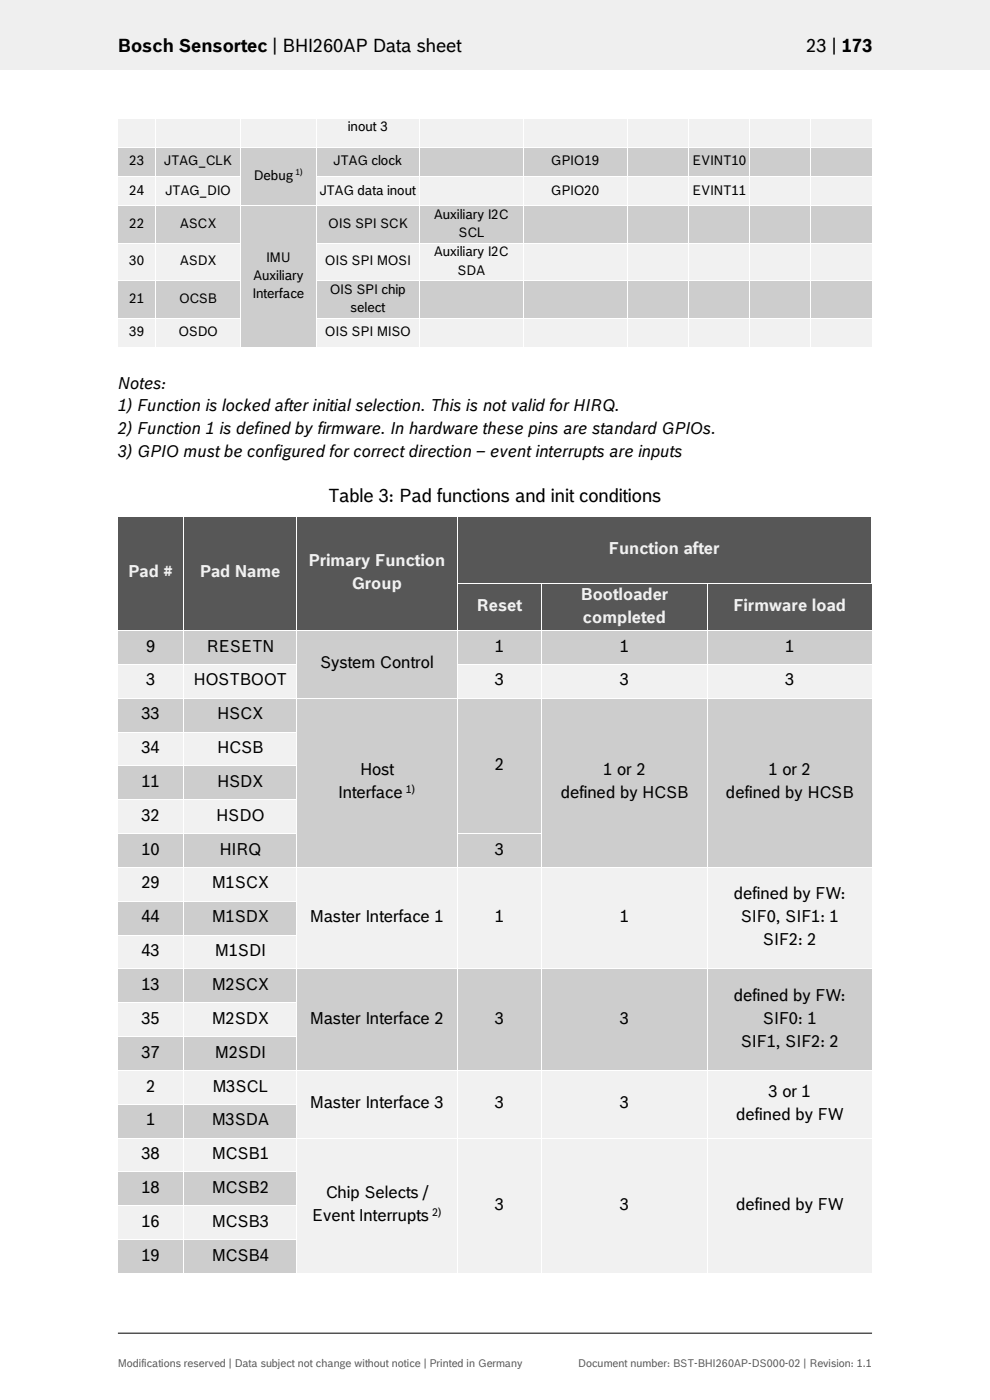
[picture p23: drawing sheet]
<svg xmlns="http://www.w3.org/2000/svg" width="210mm" height="297mm" viewBox="0 0 210 297" stroke-linecap="round" stroke-linejoin="round" font-family="sans-serif">
<defs><g id="words">
<g font-size="3.9">
<text x="25" y="11.1">Bosch Sensortec | BHI260AP Data sheet</text>
<text x="171" y="11.1">23 | 173</text>
<text x="69.6" y="106.5">Table 3: Pad functions and init conditions</text>
</g>
<g font-size="3.5">
<text x="25" y="82.4">Notes:</text>
<text x="25" y="87.3">1) Function is locked after initial selection. This is not valid for HIRQ.</text>
<text x="25" y="92.2">2) Function 1 is defined by firmware. In hardware these pins are standard GPIOs.</text>
<text x="25" y="97">3) GPIO must be configured for correct direction – event interrupts are inputs</text>
<text x="31" y="138.2">9</text>
<text x="43.8" y="138.2">RESETN</text>
<text x="67.9" y="141.8">System Control</text>
<text x="105" y="138.2">1</text>
<text x="131.5" y="138.2">1</text>
<text x="166.5" y="138.2">1</text>
<text x="31" y="145.4">3</text>
<text x="41.1" y="145.4">HOSTBOOT</text>
<text x="105" y="145.4">3</text>
<text x="131.5" y="145.4">3</text>
<text x="166.5" y="145.4">3</text>
<text x="30" y="152.6">33</text>
<text x="46.1" y="152.6">HSCX</text>
<text x="30" y="159.8">34</text>
<text x="46.1" y="159.8">HCSB</text>
<text x="30" y="167">11</text>
<text x="46.1" y="167">HSDX</text>
<text x="76.4" y="164.5">Host</text>
<text x="105" y="163.4">2</text>
<text x="128" y="164.5">1 or 2</text>
<text x="163" y="164.5">1 or 2</text>
<text x="71.8" y="169.4">Interface</text>
<text x="119" y="169.4">defined by HCSB</text>
<text x="154" y="169.4">defined by HCSB</text>
<text x="30" y="174.1">32</text>
<text x="45.9" y="174.1">HSDO</text>
<text x="30" y="181.3">10</text>
<text x="46.6" y="181.3">HIRQ</text>
<text x="105" y="181.3">3</text>
<text x="30" y="188.5">29</text>
<text x="44.9" y="188.5">M1SCX</text>
<text x="155.7" y="190.8">defined by FW:</text>
<text x="30" y="195.7">44</text>
<text x="44.9" y="195.7">M1SDX</text>
<text x="65.7" y="195.7">Master Interface 1</text>
<text x="105" y="195.7">1</text>
<text x="131.5" y="195.7">1</text>
<text x="157.1" y="195.7">SIF0, SIF1: 1</text>
<text x="30" y="202.9">43</text>
<text x="45.6" y="202.9">M1SDI</text>
<text x="161.8" y="200.5">SIF2: 2</text>
<text x="30" y="210">13</text>
<text x="44.9" y="210">M2SCX</text>
<text x="155.7" y="212.3">defined by FW:</text>
<text x="30" y="217.2">35</text>
<text x="44.9" y="217.2">M2SDX</text>
<text x="65.7" y="217.2">Master Interface 2</text>
<text x="105" y="217.2">3</text>
<text x="131.5" y="217.2">3</text>
<text x="161.8" y="217.2">SIF0: 1</text>
<text x="30" y="224.4">37</text>
<text x="45.6" y="224.4">M2SDI</text>
<text x="157.1" y="222.1">SIF1, SIF2: 2</text>
<text x="31" y="231.6">2</text>
<text x="45.1" y="231.6">M3SCL</text>
<text x="163" y="232.7">3 or 1</text>
<text x="31" y="238.8">1</text>
<text x="44.9" y="238.8">M3SDA</text>
<text x="65.7" y="235.2">Master Interface 3</text>
<text x="105" y="235.2">3</text>
<text x="131.5" y="235.2">3</text>
<text x="156.2" y="237.6">defined by FW</text>
<text x="30" y="245.9">38</text>
<text x="44.9" y="245.9">MCSB1</text>
<text x="30" y="253.1">18</text>
<text x="44.9" y="253.1">MCSB2</text>
<text x="69.1" y="254.3">Chip Selects /</text>
<text x="105" y="256.7">3</text>
<text x="131.5" y="256.7">3</text>
<text x="156.2" y="256.7">defined by FW</text>
<text x="30" y="260.3">16</text>
<text x="44.9" y="260.3">MCSB3</text>
<text x="66.2" y="259.1">Event Interrupts</text>
<text x="30" y="267.5">19</text>
<text x="44.9" y="267.5">MCSB4</text>
</g>
<g font-size="3.5" fill="#f1f1f1">
<text x="129.2" y="117.6">Function after</text>
<text x="27.3" y="122.5">Pad #</text>
<text x="42.5" y="122.5">Pad Name</text>
<text x="65.5" y="120.1">Primary Function</text>
<text x="74.7" y="124.9">Group</text>
<text x="101.2" y="129.7">Reset</text>
<text x="123.2" y="127.3">Bootloader</text>
<text x="155.6" y="129.7">Firmware load</text>
<text x="123.7" y="132.1">completed</text>
</g>
<g font-size="2.8">
<text x="73.8" y="27.9">inout 3</text>
<text x="27.4" y="35.1">23</text>
<text x="34.8" y="35.1">JTAG_CLK</text>
<text x="70.8" y="35.1">JTAG clock</text>
<text x="116.9" y="35.1">GPIO19</text>
<text x="146.8" y="35.1">EVINT10</text>
<text x="27.4" y="41.3">24</text>
<text x="35.1" y="41.3">JTAG_DIO</text>
<text x="53.8" y="38.2">Debug</text>
<text x="67.8" y="41.3">JTAG data inout</text>
<text x="116.9" y="41.3">GPIO20</text>
<text x="146.8" y="41.3">EVINT11</text>
<text x="92" y="46.4">Auxiliary I2C</text>
<text x="27.4" y="48.3">22</text>
<text x="38.1" y="48.3">ASCX</text>
<text x="69.6" y="48.3">OIS SPI SCK</text>
<text x="97.2" y="50.2">SCL</text>
<text x="27.4" y="56.3">30</text>
<text x="38.1" y="56.3">ASDX</text>
<text x="53.7" y="59.4">Auxiliary</text>
<text x="56.4" y="55.5">IMU</text>
<text x="68.9" y="56.3">OIS SPI MOSI</text>
<text x="92" y="54.4">Auxiliary I2C</text>
<text x="97.1" y="58.3">SDA</text>
<text x="27.4" y="64.3">21</text>
<text x="38" y="64.3">OCSB</text>
<text x="53.6" y="63.3">Interface</text>
<text x="69.9" y="62.3">OIS SPI chip</text>
<text x="27.4" y="71.3">39</text>
<text x="37.8" y="71.3">OSDO</text>
<text x="68.9" y="71.3">OIS SPI MISO</text>
<text x="74.3" y="66.2">select</text>
</g>
<g font-size="2.3">
<text x="86.1" y="168.1">1)</text>
<text x="91.7" y="257.9">2)</text>
</g>
<g font-size="2.3" fill="#535f6b">
<text x="25" y="290">Modifications reserved | Data subject not change without notice | Printed in Germany</text>
<text x="122.7" y="290">Document number: BST-BHI260AP-DS000-02 | Revision: 1.1</text>
</g>
<text font-size="1.8" x="62.7" y="37.1">1)</text>
</g></defs>
<path d="M0 0h210v14.8h-210z" fill="#efeff0"/>
<path d="M25 282.8h160" fill="none" stroke="#000" stroke-width=".21"/>
<g fill="#f1f1f1">
<path d="M25.1 25.2h7.8v6h-7.8z" fill-rule="evenodd"/>
<path d="M33.1 25.2h17.8v6h-17.8z" fill-rule="evenodd"/>
<path d="M51.1 25.2h15.8v6h-15.8z" fill-rule="evenodd"/>
<path d="M67.1 25.2h21.8v6h-21.8z" fill-rule="evenodd"/>
<path d="M89.1 25.2h21.8v6h-21.8z" fill-rule="evenodd"/>
<path d="M111.1 25.2h21.8v6h-21.8z" fill-rule="evenodd"/>
<path d="M133.1 25.2h12.8v6h-12.8z" fill-rule="evenodd"/>
<path d="M146.1 25.2h12.8v6h-12.8z" fill-rule="evenodd"/>
<path d="M159.1 25.2h12.8v6h-12.8z" fill-rule="evenodd"/>
<path d="M172.1 25.2h12.8v6h-12.8z" fill-rule="evenodd"/>
</g>
<path d="M67.5 25.2h21v3.9h-21z" fill="#f1f1f1"/>
<g fill="#fff">
<path d="M24.9 25h.2v.2h-.2z"/>
<path d="M25.1 25h7.8v.2h-7.8z"/>
<path d="M32.9 25h.2v.2h-.2z"/>
<path d="M33.1 25h17.9v.2h-17.9z"/>
<path d="M51 25h.1v.2h-.1z"/>
<path d="M51.1 25h15.9v.2h-15.9z"/>
<path d="M67 25h.1v.2h-.1z"/>
<path d="M67.1 25h21.8v.2h-21.8z"/>
<path d="M88.9 25h.2v.2h-.2z"/>
<path d="M89.1 25h21.9v.2h-21.9z"/>
<path d="M111 25h.1v.2h-.1z"/>
<path d="M111.1 25h21.8v.2h-21.8z"/>
<path d="M132.9 25h.2v.2h-.2z"/>
<path d="M133.1 25h12.8v.2h-12.8z"/>
<path d="M145.9 25h.2v.2h-.2z"/>
<path d="M146.1 25h12.9v.2h-12.9z"/>
<path d="M159 25h.1v.2h-.1z"/>
<path d="M159.1 25h12.9v.2h-12.9z"/>
<path d="M172 25h.1v.2h-.1z"/>
<path d="M172.1 25h12.9v.2h-12.9z"/>
<path d="M185 25h.1v.2h-.1z"/>
<path d="M24.9 25.2h.2v6h-.2z"/>
<path d="M32.9 25.2h.2v6h-.2z"/>
<path d="M51 25.2h.1v6h-.1z"/>
<path d="M67 25.2h.1v6h-.1z"/>
<path d="M88.9 25.2h.2v6h-.2z"/>
<path d="M111 25.2h.1v6h-.1z"/>
<path d="M132.9 25.2h.2v6h-.2z"/>
<path d="M145.9 25.2h.2v6h-.2z"/>
<path d="M159 25.2h.1v6h-.1z"/>
<path d="M172 25.2h.1v6h-.1z"/>
<path d="M185 25.2h.1v6h-.1z"/>
</g>
<g fill="#cdcdcd">
<path d="M25.1 31.4h7.8v5.9h-7.8z" fill-rule="evenodd"/>
<path d="M25.5 32.4h7v3.9h-7z" fill-rule="evenodd"/>
<path d="M33.1 31.4h17.8v5.9h-17.8z" fill-rule="evenodd"/>
<path d="M33.5 32.4h17v3.9h-17z" fill-rule="evenodd"/>
<path d="M51.1 31.4h15.8v12.1h-15.8z" fill-rule="evenodd"/>
<path d="M51.5 35.5h15v3.9h-15z" fill-rule="evenodd"/>
<path d="M67.1 31.4h21.8v5.9h-21.8z" fill-rule="evenodd"/>
<path d="M67.5 32.4h21v3.9h-21z" fill-rule="evenodd"/>
<path d="M89.1 31.4h21.8v5.9h-21.8z" fill-rule="evenodd"/>
<path d="M89.5 32.7h21v3.3h-21z" fill-rule="evenodd"/>
<path d="M111.1 31.4h21.8v5.9h-21.8z" fill-rule="evenodd"/>
<path d="M111.5 32.4h21v3.9h-21z" fill-rule="evenodd"/>
<path d="M133.1 31.4h12.8v5.9h-12.8z" fill-rule="evenodd"/>
<path d="M133.5 32.7h12v3.3h-12z" fill-rule="evenodd"/>
<path d="M146.1 31.4h12.8v5.9h-12.8z" fill-rule="evenodd"/>
<path d="M146.5 32.4h12v3.9h-12z" fill-rule="evenodd"/>
<path d="M159.1 31.4h12.8v5.9h-12.8z" fill-rule="evenodd"/>
<path d="M159.5 32.7h12v3.3h-12z" fill-rule="evenodd"/>
<path d="M172.1 31.4h12.8v5.9h-12.8z" fill-rule="evenodd"/>
<path d="M172.5 32.7h12v3.3h-12z" fill-rule="evenodd"/>
</g>
<g fill="#fff">
<path d="M24.9 31.2h.2v.2h-.2z"/>
<path d="M25.1 31.2h7.8v.2h-7.8z"/>
<path d="M32.9 31.2h.2v.2h-.2z"/>
<path d="M33.1 31.2h17.9v.2h-17.9z"/>
<path d="M51 31.2h.1v.2h-.1z"/>
<path d="M51.1 31.2h15.9v.2h-15.9z"/>
<path d="M67 31.2h.1v.2h-.1z"/>
<path d="M67.1 31.2h21.8v.2h-21.8z"/>
<path d="M88.9 31.2h.2v.2h-.2z"/>
<path d="M89.1 31.2h21.9v.2h-21.9z"/>
<path d="M111 31.2h.1v.2h-.1z"/>
<path d="M111.1 31.2h21.8v.2h-21.8z"/>
<path d="M132.9 31.2h.2v.2h-.2z"/>
<path d="M133.1 31.2h12.8v.2h-12.8z"/>
<path d="M145.9 31.2h.2v.2h-.2z"/>
<path d="M146.1 31.2h12.9v.2h-12.9z"/>
<path d="M159 31.2h.1v.2h-.1z"/>
<path d="M159.1 31.2h12.9v.2h-12.9z"/>
<path d="M172 31.2h.1v.2h-.1z"/>
<path d="M172.1 31.2h12.9v.2h-12.9z"/>
<path d="M185 31.2h.1v.2h-.1z"/>
<path d="M24.9 31.4h.2v5.9h-.2z"/>
<path d="M32.9 31.4h.2v5.9h-.2z"/>
<path d="M51 31.4h.1v5.9h-.1z"/>
<path d="M67 31.4h.1v5.9h-.1z"/>
<path d="M88.9 31.4h.2v5.9h-.2z"/>
<path d="M111 31.4h.1v5.9h-.1z"/>
<path d="M132.9 31.4h.2v5.9h-.2z"/>
<path d="M145.9 31.4h.2v5.9h-.2z"/>
<path d="M159 31.4h.1v5.9h-.1z"/>
<path d="M172 31.4h.1v5.9h-.1z"/>
<path d="M185 31.4h.1v5.9h-.1z"/>
</g>
<g fill="#f1f1f1">
<path d="M25.1 37.5h7.8v6h-7.8z" fill-rule="evenodd"/>
<path d="M25.5 38.6h7v3.9h-7z" fill-rule="evenodd"/>
<path d="M33.1 37.5h17.8v6h-17.8z" fill-rule="evenodd"/>
<path d="M33.5 38.6h17v3.9h-17z" fill-rule="evenodd"/>
<path d="M67.1 37.5h21.8v6h-21.8z" fill-rule="evenodd"/>
<path d="M67.5 38.6h21v3.9h-21z" fill-rule="evenodd"/>
<path d="M89.1 37.5h21.8v6h-21.8z" fill-rule="evenodd"/>
<path d="M89.5 38.9h21v3.3h-21z" fill-rule="evenodd"/>
<path d="M111.1 37.5h21.8v6h-21.8z" fill-rule="evenodd"/>
<path d="M111.5 38.6h21v3.9h-21z" fill-rule="evenodd"/>
<path d="M133.1 37.5h12.8v6h-12.8z" fill-rule="evenodd"/>
<path d="M133.5 38.9h12v3.3h-12z" fill-rule="evenodd"/>
<path d="M146.1 37.5h12.8v6h-12.8z" fill-rule="evenodd"/>
<path d="M146.5 38.6h12v3.9h-12z" fill-rule="evenodd"/>
<path d="M159.1 37.5h12.8v6h-12.8z" fill-rule="evenodd"/>
<path d="M159.5 38.9h12v3.3h-12z" fill-rule="evenodd"/>
<path d="M172.1 37.5h12.8v6h-12.8z" fill-rule="evenodd"/>
<path d="M172.5 38.9h12v3.3h-12z" fill-rule="evenodd"/>
</g>
<g fill="#fff">
<path d="M24.9 37.3h.2v.2h-.2z"/>
<path d="M25.1 37.3h7.8v.2h-7.8z"/>
<path d="M32.9 37.3h.2v.2h-.2z"/>
<path d="M33.1 37.3h17.9v.2h-17.9z"/>
<path d="M51 37.3h.1v.2h-.1z"/>
<path d="M67 37.3h.1v.2h-.1z"/>
<path d="M67.1 37.3h21.8v.2h-21.8z"/>
<path d="M88.9 37.3h.2v.2h-.2z"/>
<path d="M89.1 37.3h21.9v.2h-21.9z"/>
<path d="M111 37.3h.1v.2h-.1z"/>
<path d="M111.1 37.3h21.8v.2h-21.8z"/>
<path d="M132.9 37.3h.2v.2h-.2z"/>
<path d="M133.1 37.3h12.8v.2h-12.8z"/>
<path d="M145.9 37.3h.2v.2h-.2z"/>
<path d="M146.1 37.3h12.9v.2h-12.9z"/>
<path d="M159 37.3h.1v.2h-.1z"/>
<path d="M159.1 37.3h12.9v.2h-12.9z"/>
<path d="M172 37.3h.1v.2h-.1z"/>
<path d="M172.1 37.3h12.9v.2h-12.9z"/>
<path d="M185 37.3h.1v.2h-.1z"/>
<path d="M24.9 37.5h.2v6h-.2z"/>
<path d="M32.9 37.5h.2v6h-.2z"/>
<path d="M51 37.5h.1v6h-.1z"/>
<path d="M67 37.5h.1v6h-.1z"/>
<path d="M88.9 37.5h.2v6h-.2z"/>
<path d="M111 37.5h.1v6h-.1z"/>
<path d="M132.9 37.5h.2v6h-.2z"/>
<path d="M145.9 37.5h.2v6h-.2z"/>
<path d="M159 37.5h.1v6h-.1z"/>
<path d="M172 37.5h.1v6h-.1z"/>
<path d="M185 37.5h.1v6h-.1z"/>
</g>
<g fill="#cdcdcd">
<path d="M25.1 43.7h7.8v7.8h-7.8z" fill-rule="evenodd"/>
<path d="M25.5 45.6h7v3.9h-7z" fill-rule="evenodd"/>
<path d="M33.1 43.7h17.8v7.8h-17.8z" fill-rule="evenodd"/>
<path d="M33.5 45.6h17v3.9h-17z" fill-rule="evenodd"/>
<path d="M51.1 43.7h15.8v29.9h-15.8z" fill-rule="evenodd"/>
<path d="M51.5 52.8h15v3.9h-15z" fill-rule="evenodd"/>
<path d="M51.5 56.7h15v3.9h-15z" fill-rule="evenodd"/>
<path d="M51.5 60.6h15v3.9h-15z" fill-rule="evenodd"/>
<path d="M67.1 43.7h21.8v7.8h-21.8z" fill-rule="evenodd"/>
<path d="M67.5 45.6h21v3.9h-21z" fill-rule="evenodd"/>
<path d="M89.1 43.7h21.8v7.8h-21.8z" fill-rule="evenodd"/>
<path d="M89.5 47.6h21v3.9h-21z" fill-rule="evenodd"/>
<path d="M111.1 43.7h21.8v7.8h-21.8z" fill-rule="evenodd"/>
<path d="M111.5 46h21v3.2h-21z" fill-rule="evenodd"/>
<path d="M133.1 43.7h12.8v7.8h-12.8z" fill-rule="evenodd"/>
<path d="M133.5 46h12v3.2h-12z" fill-rule="evenodd"/>
<path d="M146.1 43.7h12.8v7.8h-12.8z" fill-rule="evenodd"/>
<path d="M146.5 46h12v3.2h-12z" fill-rule="evenodd"/>
<path d="M159.1 43.7h12.8v7.8h-12.8z" fill-rule="evenodd"/>
<path d="M159.5 46h12v3.2h-12z" fill-rule="evenodd"/>
<path d="M172.1 43.7h12.8v7.8h-12.8z" fill-rule="evenodd"/>
<path d="M172.5 46h12v3.2h-12z" fill-rule="evenodd"/>
</g>
<path d="M89.5 43.7h21v3.9h-21z" fill="#cdcdcd"/>
<g fill="#fff">
<path d="M24.9 43.5h.2v.2h-.2z"/>
<path d="M25.1 43.5h7.8v.2h-7.8z"/>
<path d="M32.9 43.5h.2v.2h-.2z"/>
<path d="M33.1 43.5h17.9v.2h-17.9z"/>
<path d="M51 43.5h.1v.2h-.1z"/>
<path d="M51.1 43.5h15.9v.2h-15.9z"/>
<path d="M67 43.5h.1v.2h-.1z"/>
<path d="M67.1 43.5h21.8v.2h-21.8z"/>
<path d="M88.9 43.5h.2v.2h-.2z"/>
<path d="M89.1 43.5h21.9v.2h-21.9z"/>
<path d="M111 43.5h.1v.2h-.1z"/>
<path d="M111.1 43.5h21.8v.2h-21.8z"/>
<path d="M132.9 43.5h.2v.2h-.2z"/>
<path d="M133.1 43.5h12.8v.2h-12.8z"/>
<path d="M145.9 43.5h.2v.2h-.2z"/>
<path d="M146.1 43.5h12.9v.2h-12.9z"/>
<path d="M159 43.5h.1v.2h-.1z"/>
<path d="M159.1 43.5h12.9v.2h-12.9z"/>
<path d="M172 43.5h.1v.2h-.1z"/>
<path d="M172.1 43.5h12.9v.2h-12.9z"/>
<path d="M185 43.5h.1v.2h-.1z"/>
<path d="M24.9 43.7h.2v7.8h-.2z"/>
<path d="M32.9 43.7h.2v7.8h-.2z"/>
<path d="M51 43.7h.1v7.8h-.1z"/>
<path d="M67 43.7h.1v7.8h-.1z"/>
<path d="M88.9 43.7h.2v7.8h-.2z"/>
<path d="M111 43.7h.1v7.8h-.1z"/>
<path d="M132.9 43.7h.2v7.8h-.2z"/>
<path d="M145.9 43.7h.2v7.8h-.2z"/>
<path d="M159 43.7h.1v7.8h-.1z"/>
<path d="M172 43.7h.1v7.8h-.1z"/>
<path d="M185 43.7h.1v7.8h-.1z"/>
</g>
<g fill="#f1f1f1">
<path d="M25.1 51.7h7.8v7.8h-7.8z" fill-rule="evenodd"/>
<path d="M25.5 53.6h7v3.9h-7z" fill-rule="evenodd"/>
<path d="M33.1 51.7h17.8v7.8h-17.8z" fill-rule="evenodd"/>
<path d="M33.5 53.6h17v3.9h-17z" fill-rule="evenodd"/>
<path d="M67.1 51.7h21.8v7.8h-21.8z" fill-rule="evenodd"/>
<path d="M67.5 53.6h21v3.9h-21z" fill-rule="evenodd"/>
<path d="M89.1 51.7h21.8v7.8h-21.8z" fill-rule="evenodd"/>
<path d="M111.1 51.7h21.8v7.8h-21.8z" fill-rule="evenodd"/>
<path d="M111.5 53.9h21v3.3h-21z" fill-rule="evenodd"/>
<path d="M133.1 51.7h12.8v7.8h-12.8z" fill-rule="evenodd"/>
<path d="M133.5 53.9h12v3.3h-12z" fill-rule="evenodd"/>
<path d="M146.1 51.7h12.8v7.8h-12.8z" fill-rule="evenodd"/>
<path d="M146.5 53.9h12v3.3h-12z" fill-rule="evenodd"/>
<path d="M159.1 51.7h12.8v7.8h-12.8z" fill-rule="evenodd"/>
<path d="M159.5 53.9h12v3.3h-12z" fill-rule="evenodd"/>
<path d="M172.1 51.7h12.8v7.8h-12.8z" fill-rule="evenodd"/>
<path d="M172.5 53.9h12v3.3h-12z" fill-rule="evenodd"/>
</g>
<g fill="#f1f1f1">
<path d="M89.5 51.7h21v3.9h-21z"/>
<path d="M89.5 55.6h21v3.9h-21z"/>
</g>
<g fill="#fff">
<path d="M24.9 51.5h.2v.1h-.2z"/>
<path d="M25.1 51.5h7.8v.1h-7.8z"/>
<path d="M32.9 51.5h.2v.1h-.2z"/>
<path d="M33.1 51.5h17.9v.1h-17.9z"/>
<path d="M51 51.5h.1v.1h-.1z"/>
<path d="M67 51.5h.1v.1h-.1z"/>
<path d="M67.1 51.5h21.8v.1h-21.8z"/>
<path d="M88.9 51.5h.2v.1h-.2z"/>
<path d="M89.1 51.5h21.9v.1h-21.9z"/>
<path d="M111 51.5h.1v.1h-.1z"/>
<path d="M111.1 51.5h21.8v.1h-21.8z"/>
<path d="M132.9 51.5h.2v.1h-.2z"/>
<path d="M133.1 51.5h12.8v.1h-12.8z"/>
<path d="M145.9 51.5h.2v.1h-.2z"/>
<path d="M146.1 51.5h12.9v.1h-12.9z"/>
<path d="M159 51.5h.1v.1h-.1z"/>
<path d="M159.1 51.5h12.9v.1h-12.9z"/>
<path d="M172 51.5h.1v.1h-.1z"/>
<path d="M172.1 51.5h12.9v.1h-12.9z"/>
<path d="M185 51.5h.1v.1h-.1z"/>
<path d="M24.9 51.6h.2v7.9h-.2z"/>
<path d="M32.9 51.6h.2v7.9h-.2z"/>
<path d="M51 51.6h.1v7.9h-.1z"/>
<path d="M67 51.6h.1v7.9h-.1z"/>
<path d="M88.9 51.6h.2v7.9h-.2z"/>
<path d="M111 51.6h.1v7.9h-.1z"/>
<path d="M132.9 51.6h.2v7.9h-.2z"/>
<path d="M145.9 51.6h.2v7.9h-.2z"/>
<path d="M159 51.6h.1v7.9h-.1z"/>
<path d="M172 51.6h.1v7.9h-.1z"/>
<path d="M185 51.6h.1v7.9h-.1z"/>
</g>
<g fill="#cdcdcd">
<path d="M25.1 59.6h7.8v7.8h-7.8z" fill-rule="evenodd"/>
<path d="M25.5 61.6h7v3.9h-7z" fill-rule="evenodd"/>
<path d="M33.1 59.6h17.8v7.8h-17.8z" fill-rule="evenodd"/>
<path d="M33.5 61.6h17v3.9h-17z" fill-rule="evenodd"/>
<path d="M67.1 59.6h21.8v7.8h-21.8z" fill-rule="evenodd"/>
<path d="M89.1 59.6h21.8v7.8h-21.8z" fill-rule="evenodd"/>
<path d="M89.5 61.9h21v3.3h-21z" fill-rule="evenodd"/>
<path d="M111.1 59.6h21.8v7.8h-21.8z" fill-rule="evenodd"/>
<path d="M111.5 61.9h21v3.3h-21z" fill-rule="evenodd"/>
<path d="M133.1 59.6h12.8v7.8h-12.8z" fill-rule="evenodd"/>
<path d="M133.5 61.9h12v3.3h-12z" fill-rule="evenodd"/>
<path d="M146.1 59.6h12.8v7.8h-12.8z" fill-rule="evenodd"/>
<path d="M146.5 61.9h12v3.3h-12z" fill-rule="evenodd"/>
<path d="M159.1 59.6h12.8v7.8h-12.8z" fill-rule="evenodd"/>
<path d="M159.5 61.9h12v3.3h-12z" fill-rule="evenodd"/>
<path d="M172.1 59.6h12.8v7.8h-12.8z" fill-rule="evenodd"/>
<path d="M172.5 61.9h12v3.3h-12z" fill-rule="evenodd"/>
</g>
<g fill="#cdcdcd">
<path d="M67.5 59.6h21v3.9h-21z"/>
<path d="M67.5 63.5h21v3.9h-21z"/>
</g>
<g fill="#fff">
<path d="M24.9 59.5h.2v.1h-.2z"/>
<path d="M25.1 59.5h7.8v.1h-7.8z"/>
<path d="M32.9 59.5h.2v.1h-.2z"/>
<path d="M33.1 59.5h17.9v.1h-17.9z"/>
<path d="M51 59.5h.1v.1h-.1z"/>
<path d="M67 59.5h.1v.1h-.1z"/>
<path d="M67.1 59.5h21.8v.1h-21.8z"/>
<path d="M88.9 59.5h.2v.1h-.2z"/>
<path d="M89.1 59.5h21.9v.1h-21.9z"/>
<path d="M111 59.5h.1v.1h-.1z"/>
<path d="M111.1 59.5h21.8v.1h-21.8z"/>
<path d="M132.9 59.5h.2v.1h-.2z"/>
<path d="M133.1 59.5h12.8v.1h-12.8z"/>
<path d="M145.9 59.5h.2v.1h-.2z"/>
<path d="M146.1 59.5h12.9v.1h-12.9z"/>
<path d="M159 59.5h.1v.1h-.1z"/>
<path d="M159.1 59.5h12.9v.1h-12.9z"/>
<path d="M172 59.5h.1v.1h-.1z"/>
<path d="M172.1 59.5h12.9v.1h-12.9z"/>
<path d="M185 59.5h.1v.1h-.1z"/>
<path d="M24.9 59.6h.2v7.8h-.2z"/>
<path d="M32.9 59.6h.2v7.8h-.2z"/>
<path d="M51 59.6h.1v7.8h-.1z"/>
<path d="M67 59.6h.1v7.8h-.1z"/>
<path d="M88.9 59.6h.2v7.8h-.2z"/>
<path d="M111 59.6h.1v7.8h-.1z"/>
<path d="M132.9 59.6h.2v7.8h-.2z"/>
<path d="M145.9 59.6h.2v7.8h-.2z"/>
<path d="M159 59.6h.1v7.8h-.1z"/>
<path d="M172 59.6h.1v7.8h-.1z"/>
<path d="M185 59.6h.1v7.8h-.1z"/>
</g>
<g fill="#f1f1f1">
<path d="M25.1 67.6h7.8v6h-7.8z" fill-rule="evenodd"/>
<path d="M25.5 68.7h7v3.9h-7z" fill-rule="evenodd"/>
<path d="M33.1 67.6h17.8v6h-17.8z" fill-rule="evenodd"/>
<path d="M33.5 68.7h17v3.9h-17z" fill-rule="evenodd"/>
<path d="M67.1 67.6h21.8v6h-21.8z" fill-rule="evenodd"/>
<path d="M67.5 68.7h21v3.9h-21z" fill-rule="evenodd"/>
<path d="M89.1 67.6h21.8v6h-21.8z" fill-rule="evenodd"/>
<path d="M89.5 69h21v3.2h-21z" fill-rule="evenodd"/>
<path d="M111.1 67.6h21.8v6h-21.8z" fill-rule="evenodd"/>
<path d="M111.5 69h21v3.2h-21z" fill-rule="evenodd"/>
<path d="M133.1 67.6h12.8v6h-12.8z" fill-rule="evenodd"/>
<path d="M133.5 69h12v3.2h-12z" fill-rule="evenodd"/>
<path d="M146.1 67.6h12.8v6h-12.8z" fill-rule="evenodd"/>
<path d="M146.5 69h12v3.2h-12z" fill-rule="evenodd"/>
<path d="M159.1 67.6h12.8v6h-12.8z" fill-rule="evenodd"/>
<path d="M159.5 69h12v3.2h-12z" fill-rule="evenodd"/>
<path d="M172.1 67.6h12.8v6h-12.8z" fill-rule="evenodd"/>
<path d="M172.5 69h12v3.2h-12z" fill-rule="evenodd"/>
</g>
<g fill="#fff">
<path d="M24.9 67.4h.2v.2h-.2z"/>
<path d="M25.1 67.4h7.8v.2h-7.8z"/>
<path d="M32.9 67.4h.2v.2h-.2z"/>
<path d="M33.1 67.4h17.9v.2h-17.9z"/>
<path d="M51 67.4h.1v.2h-.1z"/>
<path d="M67 67.4h.1v.2h-.1z"/>
<path d="M67.1 67.4h21.8v.2h-21.8z"/>
<path d="M88.9 67.4h.2v.2h-.2z"/>
<path d="M89.1 67.4h21.9v.2h-21.9z"/>
<path d="M111 67.4h.1v.2h-.1z"/>
<path d="M111.1 67.4h21.8v.2h-21.8z"/>
<path d="M132.9 67.4h.2v.2h-.2z"/>
<path d="M133.1 67.4h12.8v.2h-12.8z"/>
<path d="M145.9 67.4h.2v.2h-.2z"/>
<path d="M146.1 67.4h12.9v.2h-12.9z"/>
<path d="M159 67.4h.1v.2h-.1z"/>
<path d="M159.1 67.4h12.9v.2h-12.9z"/>
<path d="M172 67.4h.1v.2h-.1z"/>
<path d="M172.1 67.4h12.9v.2h-12.9z"/>
<path d="M185 67.4h.1v.2h-.1z"/>
<path d="M24.9 67.6h.2v6h-.2z"/>
<path d="M24.9 73.6h.2v.2h-.2z"/>
<path d="M25.1 73.6h7.8v.2h-7.8z"/>
<path d="M32.9 67.6h.2v6h-.2z"/>
<path d="M32.9 73.6h.2v.2h-.2z"/>
<path d="M33.1 73.6h17.9v.2h-17.9z"/>
<path d="M51 67.6h.1v6h-.1z"/>
<path d="M51 73.6h.1v.2h-.1z"/>
<path d="M51.1 73.6h15.9v.2h-15.9z"/>
<path d="M67 67.6h.1v6h-.1z"/>
<path d="M67 73.6h.1v.2h-.1z"/>
<path d="M67.1 73.6h21.8v.2h-21.8z"/>
<path d="M88.9 67.6h.2v6h-.2z"/>
<path d="M88.9 73.6h.2v.2h-.2z"/>
<path d="M89.1 73.6h21.9v.2h-21.9z"/>
<path d="M111 67.6h.1v6h-.1z"/>
<path d="M111 73.6h.1v.2h-.1z"/>
<path d="M111.1 73.6h21.8v.2h-21.8z"/>
<path d="M132.9 67.6h.2v6h-.2z"/>
<path d="M132.9 73.6h.2v.2h-.2z"/>
<path d="M133.1 73.6h12.8v.2h-12.8z"/>
<path d="M145.9 67.6h.2v6h-.2z"/>
<path d="M145.9 73.6h.2v.2h-.2z"/>
<path d="M146.1 73.6h12.9v.2h-12.9z"/>
<path d="M159 67.6h.1v6h-.1z"/>
<path d="M159 73.6h.1v.2h-.1z"/>
<path d="M159.1 73.6h12.9v.2h-12.9z"/>
<path d="M172 67.6h.1v6h-.1z"/>
<path d="M172 73.6h.1v.2h-.1z"/>
<path d="M172.1 73.6h12.9v.2h-12.9z"/>
<path d="M185 67.6h.1v6h-.1z"/>
<path d="M185 73.6h.1v.2h-.1z"/>
</g>
<g fill="#575757">
<path d="M25.1 109.6h13.8v24.1h-13.8z" fill-rule="evenodd"/>
<path d="M26.9 119.2h10.2v4.9h-10.2z" fill-rule="evenodd"/>
<path d="M39.1 109.6h23.8v24.1h-23.8z" fill-rule="evenodd"/>
<path d="M40.9 119.2h20.2v4.9h-20.2z" fill-rule="evenodd"/>
<path d="M63.1 109.6h33.8v24.1h-33.8z" fill-rule="evenodd"/>
<path d="M64.9 116.8h30.2v4.8h-30.2z" fill-rule="evenodd"/>
<path d="M64.9 121.6h30.2v4.9h-30.2z" fill-rule="evenodd"/>
<path d="M97.1 109.6h87.7v14.2h-87.7z" fill-rule="evenodd"/>
<path d="M98.9 114.3h84.1v4.8h-84.1z" fill-rule="evenodd"/>
</g>
<g fill="#fff">
<path d="M24.9 109.4h.2v.2h-.2z"/>
<path d="M25.1 109.4h13.8v.2h-13.8z"/>
<path d="M38.9 109.4h.2v.2h-.2z"/>
<path d="M39.1 109.4h23.8v.2h-23.8z"/>
<path d="M62.9 109.4h.2v.2h-.2z"/>
<path d="M63.1 109.4h33.8v.2h-33.8z"/>
<path d="M96.9 109.4h.2v.2h-.2z"/>
<path d="M97.1 109.4h87.7v.2h-87.7z"/>
<path d="M184.8 109.4h.2v.2h-.2z"/>
<path d="M24.9 109.6h.2v7h-.2z"/>
<path d="M38.9 109.6h.2v7h-.2z"/>
<path d="M62.9 109.6h.2v7h-.2z"/>
<path d="M96.9 109.6h.2v7h-.2z"/>
<path d="M184.8 109.6h.2v7h-.2z"/>
<path d="M24.9 116.6h.2v.2h-.2z"/>
<path d="M38.9 116.6h.2v.2h-.2z"/>
<path d="M62.9 116.6h.2v.2h-.2z"/>
<path d="M96.9 116.6h.2v.2h-.2z"/>
<path d="M184.8 116.6h.2v.2h-.2z"/>
<path d="M24.9 116.8h.2v7h-.2z"/>
<path d="M38.9 116.8h.2v7h-.2z"/>
<path d="M62.9 116.8h.2v7h-.2z"/>
<path d="M96.9 116.8h.2v7h-.2z"/>
<path d="M184.8 116.8h.2v7h-.2z"/>
</g>
<g fill="#575757">
<path d="M97.1 124h17.8v9.7h-17.8z" fill-rule="evenodd"/>
<path d="M98.9 126.4h14.2v4.8h-14.2z" fill-rule="evenodd"/>
<path d="M115.1 124h34.8v9.7h-34.8z" fill-rule="evenodd"/>
<path d="M150.1 124h34.9v9.7h-34.9z" fill-rule="evenodd"/>
<path d="M151.9 126.4h31.2v4.8h-31.2z" fill-rule="evenodd"/>
</g>
<g fill="#575757">
<path d="M116.9 124h31.2v4.8h-31.2z"/>
<path d="M116.9 128.8h31.2v4.9h-31.2z"/>
</g>
<g fill="#fff">
<path d="M24.9 123.8h.2v.2h-.2z"/>
<path d="M38.9 123.8h.2v.2h-.2z"/>
<path d="M62.9 123.8h.2v.2h-.2z"/>
<path d="M96.9 123.8h.2v.2h-.2z"/>
<path d="M97.1 123.8h17.8v.2h-17.8z"/>
<path d="M114.9 123.8h.2v.2h-.2z"/>
<path d="M115.1 123.8h34.8v.2h-34.8z"/>
<path d="M149.9 123.8h.2v.2h-.2z"/>
<path d="M150.1 123.8h34.7v.2h-34.7z"/>
<path d="M184.8 123.8h.2v.2h-.2z"/>
<path d="M24.9 124h.2v9.7h-.2z"/>
<path d="M38.9 124h.2v9.7h-.2z"/>
<path d="M62.9 124h.2v9.7h-.2z"/>
<path d="M96.9 124h.2v9.7h-.2z"/>
<path d="M114.9 124h.2v9.7h-.2z"/>
<path d="M149.9 124h.2v9.7h-.2z"/>
<path d="M185 124h.1v9.7h-.1z"/>
</g>
<g fill="#cdcdcd">
<path d="M25.1 133.9h13.8v7h-13.8z" fill-rule="evenodd"/>
<path d="M26.9 134.9h10.2v4.9h-10.2z" fill-rule="evenodd"/>
<path d="M39.1 133.9h23.8v7h-23.8z" fill-rule="evenodd"/>
<path d="M40.9 134.9h20.2v4.9h-20.2z" fill-rule="evenodd"/>
<path d="M63.1 133.9h33.8v14.1h-33.8z" fill-rule="evenodd"/>
<path d="M64.9 138.5h30.2v4.9h-30.2z" fill-rule="evenodd"/>
<path d="M97.1 133.9h17.8v7h-17.8z" fill-rule="evenodd"/>
<path d="M98.9 134.9h14.2v4.9h-14.2z" fill-rule="evenodd"/>
<path d="M115.1 133.9h34.8v7h-34.8z" fill-rule="evenodd"/>
<path d="M116.9 134.9h31.2v4.9h-31.2z" fill-rule="evenodd"/>
<path d="M150.1 133.9h34.9v7h-34.9z" fill-rule="evenodd"/>
<path d="M151.9 134.9h31.2v4.9h-31.2z" fill-rule="evenodd"/>
</g>
<g fill="#fff">
<path d="M24.9 133.7h.2v.2h-.2z"/>
<path d="M25.1 133.7h13.8v.2h-13.8z"/>
<path d="M38.9 133.7h.2v.2h-.2z"/>
<path d="M39.1 133.7h23.8v.2h-23.8z"/>
<path d="M62.9 133.7h.2v.2h-.2z"/>
<path d="M63.1 133.7h33.8v.2h-33.8z"/>
<path d="M96.9 133.7h.2v.2h-.2z"/>
<path d="M97.1 133.7h17.8v.2h-17.8z"/>
<path d="M114.9 133.7h.2v.2h-.2z"/>
<path d="M115.1 133.7h34.8v.2h-34.8z"/>
<path d="M149.9 133.7h.2v.2h-.2z"/>
<path d="M150.1 133.7h34.9v.2h-34.9z"/>
<path d="M185 133.7h.1v.2h-.1z"/>
<path d="M24.9 133.9h.2v7h-.2z"/>
<path d="M38.9 133.9h.2v7h-.2z"/>
<path d="M62.9 133.9h.2v7h-.2z"/>
<path d="M96.9 133.9h.2v7h-.2z"/>
<path d="M114.9 133.9h.2v7h-.2z"/>
<path d="M149.9 133.9h.2v7h-.2z"/>
<path d="M185 133.9h.1v7h-.1z"/>
</g>
<g fill="#f1f1f1">
<path d="M25.1 141.1h13.8v6.9h-13.8z" fill-rule="evenodd"/>
<path d="M26.9 142.1h10.2v4.9h-10.2z" fill-rule="evenodd"/>
<path d="M39.1 141.1h23.8v6.9h-23.8z" fill-rule="evenodd"/>
<path d="M40.9 142.1h20.2v4.9h-20.2z" fill-rule="evenodd"/>
<path d="M97.1 141.1h17.8v6.9h-17.8z" fill-rule="evenodd"/>
<path d="M98.9 142.1h14.2v4.9h-14.2z" fill-rule="evenodd"/>
<path d="M115.1 141.1h34.8v6.9h-34.8z" fill-rule="evenodd"/>
<path d="M116.9 142.1h31.2v4.9h-31.2z" fill-rule="evenodd"/>
<path d="M150.1 141.1h34.9v6.9h-34.9z" fill-rule="evenodd"/>
<path d="M151.9 142.1h31.2v4.9h-31.2z" fill-rule="evenodd"/>
</g>
<g fill="#fff">
<path d="M24.9 140.9h.2v.2h-.2z"/>
<path d="M25.1 140.9h13.8v.2h-13.8z"/>
<path d="M38.9 140.9h.2v.2h-.2z"/>
<path d="M39.1 140.9h23.8v.2h-23.8z"/>
<path d="M62.9 140.9h.2v.2h-.2z"/>
<path d="M96.9 140.9h.2v.2h-.2z"/>
<path d="M97.1 140.9h17.8v.2h-17.8z"/>
<path d="M114.9 140.9h.2v.2h-.2z"/>
<path d="M115.1 140.9h34.8v.2h-34.8z"/>
<path d="M149.9 140.9h.2v.2h-.2z"/>
<path d="M150.1 140.9h34.9v.2h-34.9z"/>
<path d="M185 140.9h.1v.2h-.1z"/>
<path d="M24.9 141.1h.2v6.9h-.2z"/>
<path d="M38.9 141.1h.2v6.9h-.2z"/>
<path d="M62.9 141.1h.2v6.9h-.2z"/>
<path d="M96.9 141.1h.2v6.9h-.2z"/>
<path d="M114.9 141.1h.2v6.9h-.2z"/>
<path d="M149.9 141.1h.2v6.9h-.2z"/>
<path d="M185 141.1h.1v6.9h-.1z"/>
</g>
<g fill="#cdcdcd">
<path d="M25.1 148.2h13.8v7h-13.8z" fill-rule="evenodd"/>
<path d="M26.9 149.3h10.2v4.8h-10.2z" fill-rule="evenodd"/>
<path d="M39.1 148.2h23.8v7h-23.8z" fill-rule="evenodd"/>
<path d="M40.9 149.3h20.2v4.8h-20.2z" fill-rule="evenodd"/>
<path d="M63.1 148.2h33.8v35.7h-33.8z" fill-rule="evenodd"/>
<path d="M64.9 161.2h30.2v4.9h-30.2z" fill-rule="evenodd"/>
<path d="M64.9 166.1h30.2v4.8h-30.2z" fill-rule="evenodd"/>
<path d="M97.1 148.2h17.8v28.5h-17.8z" fill-rule="evenodd"/>
<path d="M98.9 160.1h14.2v4.8h-14.2z" fill-rule="evenodd"/>
<path d="M115.1 148.2h34.8v35.7h-34.8z" fill-rule="evenodd"/>
<path d="M116.9 161.2h31.2v4.9h-31.2z" fill-rule="evenodd"/>
<path d="M116.9 166.1h31.2v4.8h-31.2z" fill-rule="evenodd"/>
<path d="M150.1 148.2h34.9v35.7h-34.9z" fill-rule="evenodd"/>
<path d="M151.9 161.2h31.2v4.9h-31.2z" fill-rule="evenodd"/>
<path d="M151.9 166.1h31.2v4.8h-31.2z" fill-rule="evenodd"/>
</g>
<g fill="#fff">
<path d="M24.9 148h.2v.2h-.2z"/>
<path d="M25.1 148h13.8v.2h-13.8z"/>
<path d="M38.9 148h.2v.2h-.2z"/>
<path d="M39.1 148h23.8v.2h-23.8z"/>
<path d="M62.9 148h.2v.2h-.2z"/>
<path d="M63.1 148h33.8v.2h-33.8z"/>
<path d="M96.9 148h.2v.2h-.2z"/>
<path d="M97.1 148h17.8v.2h-17.8z"/>
<path d="M114.9 148h.2v.2h-.2z"/>
<path d="M115.1 148h34.8v.2h-34.8z"/>
<path d="M149.9 148h.2v.2h-.2z"/>
<path d="M150.1 148h34.9v.2h-34.9z"/>
<path d="M185 148h.1v.2h-.1z"/>
<path d="M24.9 148.2h.2v7h-.2z"/>
<path d="M38.9 148.2h.2v7h-.2z"/>
<path d="M62.9 148.2h.2v7h-.2z"/>
<path d="M96.9 148.2h.2v7h-.2z"/>
<path d="M114.9 148.2h.2v7h-.2z"/>
<path d="M149.9 148.2h.2v7h-.2z"/>
<path d="M185 148.2h.1v7h-.1z"/>
</g>
<g fill="#f1f1f1">
<path d="M25.1 155.4h13.8v7h-13.8z" fill-rule="evenodd"/>
<path d="M26.9 156.5h10.2v4.8h-10.2z" fill-rule="evenodd"/>
<path d="M39.1 155.4h23.8v7h-23.8z" fill-rule="evenodd"/>
<path d="M40.9 156.5h20.2v4.8h-20.2z" fill-rule="evenodd"/>
</g>
<g fill="#fff">
<path d="M24.9 155.2h.2v.2h-.2z"/>
<path d="M25.1 155.2h13.8v.2h-13.8z"/>
<path d="M38.9 155.2h.2v.2h-.2z"/>
<path d="M39.1 155.2h23.8v.2h-23.8z"/>
<path d="M62.9 155.2h.2v.2h-.2z"/>
<path d="M96.9 155.2h.2v.2h-.2z"/>
<path d="M114.9 155.2h.2v.2h-.2z"/>
<path d="M149.9 155.2h.2v.2h-.2z"/>
<path d="M185 155.2h.1v.2h-.1z"/>
<path d="M24.9 155.4h.2v7h-.2z"/>
<path d="M38.9 155.4h.2v7h-.2z"/>
<path d="M62.9 155.4h.2v7h-.2z"/>
<path d="M96.9 155.4h.2v7h-.2z"/>
<path d="M114.9 155.4h.2v7h-.2z"/>
<path d="M149.9 155.4h.2v7h-.2z"/>
<path d="M185 155.4h.1v7h-.1z"/>
</g>
<g fill="#cdcdcd">
<path d="M25.1 162.6h13.8v7h-13.8z" fill-rule="evenodd"/>
<path d="M26.9 163.7h10.2v4.8h-10.2z" fill-rule="evenodd"/>
<path d="M39.1 162.6h23.8v7h-23.8z" fill-rule="evenodd"/>
<path d="M40.9 163.7h20.2v4.8h-20.2z" fill-rule="evenodd"/>
</g>
<g fill="#fff">
<path d="M24.9 162.4h.2v.2h-.2z"/>
<path d="M25.1 162.4h13.8v.2h-13.8z"/>
<path d="M38.9 162.4h.2v.2h-.2z"/>
<path d="M39.1 162.4h23.8v.2h-23.8z"/>
<path d="M62.9 162.4h.2v.2h-.2z"/>
<path d="M96.9 162.4h.2v.2h-.2z"/>
<path d="M114.9 162.4h.2v.2h-.2z"/>
<path d="M149.9 162.4h.2v.2h-.2z"/>
<path d="M185 162.4h.1v.2h-.1z"/>
<path d="M24.9 162.6h.2v7h-.2z"/>
<path d="M38.9 162.6h.2v7h-.2z"/>
<path d="M62.9 162.6h.2v7h-.2z"/>
<path d="M96.9 162.6h.2v7h-.2z"/>
<path d="M114.9 162.6h.2v7h-.2z"/>
<path d="M149.9 162.6h.2v7h-.2z"/>
<path d="M185 162.6h.1v7h-.1z"/>
</g>
<g fill="#f1f1f1">
<path d="M25.1 169.8h13.8v6.9h-13.8z" fill-rule="evenodd"/>
<path d="M26.9 170.8h10.2v4.9h-10.2z" fill-rule="evenodd"/>
<path d="M39.1 169.8h23.8v6.9h-23.8z" fill-rule="evenodd"/>
<path d="M40.9 170.8h20.2v4.9h-20.2z" fill-rule="evenodd"/>
</g>
<g fill="#fff">
<path d="M24.9 169.6h.2v.2h-.2z"/>
<path d="M25.1 169.6h13.8v.2h-13.8z"/>
<path d="M38.9 169.6h.2v.2h-.2z"/>
<path d="M39.1 169.6h23.8v.2h-23.8z"/>
<path d="M62.9 169.6h.2v.2h-.2z"/>
<path d="M96.9 169.6h.2v.2h-.2z"/>
<path d="M114.9 169.6h.2v.2h-.2z"/>
<path d="M149.9 169.6h.2v.2h-.2z"/>
<path d="M185 169.6h.1v.2h-.1z"/>
<path d="M24.9 169.8h.2v6.9h-.2z"/>
<path d="M38.9 169.8h.2v6.9h-.2z"/>
<path d="M62.9 169.8h.2v6.9h-.2z"/>
<path d="M96.9 169.8h.2v6.9h-.2z"/>
<path d="M114.9 169.8h.2v6.9h-.2z"/>
<path d="M149.9 169.8h.2v6.9h-.2z"/>
<path d="M185 169.8h.1v6.9h-.1z"/>
</g>
<g fill="#cdcdcd">
<path d="M25.1 177h13.8v6.9h-13.8z" fill-rule="evenodd"/>
<path d="M26.9 178h10.2v4.9h-10.2z" fill-rule="evenodd"/>
<path d="M39.1 177h23.8v6.9h-23.8z" fill-rule="evenodd"/>
<path d="M40.9 178h20.2v4.9h-20.2z" fill-rule="evenodd"/>
<path d="M97.1 177h17.8v6.9h-17.8z" fill-rule="evenodd"/>
<path d="M98.9 178h14.2v4.9h-14.2z" fill-rule="evenodd"/>
</g>
<g fill="#fff">
<path d="M24.9 176.7h.2v.2h-.2z"/>
<path d="M25.1 176.7h13.8v.2h-13.8z"/>
<path d="M38.9 176.7h.2v.2h-.2z"/>
<path d="M39.1 176.7h23.8v.2h-23.8z"/>
<path d="M62.9 176.7h.2v.2h-.2z"/>
<path d="M96.9 176.7h.2v.2h-.2z"/>
<path d="M97.1 176.7h17.8v.2h-17.8z"/>
<path d="M114.9 176.7h.2v.2h-.2z"/>
<path d="M149.9 176.7h.2v.2h-.2z"/>
<path d="M185 176.7h.1v.2h-.1z"/>
<path d="M24.9 176.9h.2v7h-.2z"/>
<path d="M38.9 176.9h.2v7h-.2z"/>
<path d="M62.9 176.9h.2v7h-.2z"/>
<path d="M96.9 176.9h.2v7h-.2z"/>
<path d="M114.9 176.9h.2v7h-.2z"/>
<path d="M149.9 176.9h.2v7h-.2z"/>
<path d="M185 176.9h.1v7h-.1z"/>
</g>
<g fill="#f1f1f1">
<path d="M25.1 184.1h13.8v7h-13.8z" fill-rule="evenodd"/>
<path d="M26.9 185.2h10.2v4.8h-10.2z" fill-rule="evenodd"/>
<path d="M39.1 184.1h23.8v7h-23.8z" fill-rule="evenodd"/>
<path d="M40.9 185.2h20.2v4.8h-20.2z" fill-rule="evenodd"/>
<path d="M63.1 184.1h33.8v21.4h-33.8z" fill-rule="evenodd"/>
<path d="M64.9 192.4h30.2v4.8h-30.2z" fill-rule="evenodd"/>
<path d="M97.1 184.1h17.8v21.4h-17.8z" fill-rule="evenodd"/>
<path d="M98.9 192.4h14.2v4.8h-14.2z" fill-rule="evenodd"/>
<path d="M115.1 184.1h34.8v21.4h-34.8z" fill-rule="evenodd"/>
<path d="M116.9 192.4h31.2v4.8h-31.2z" fill-rule="evenodd"/>
<path d="M150.1 184.1h34.9v21.4h-34.9z" fill-rule="evenodd"/>
<path d="M151.9 187.5h31.2v4.9h-31.2z" fill-rule="evenodd"/>
<path d="M151.9 192.4h31.2v4.8h-31.2z" fill-rule="evenodd"/>
<path d="M151.9 197.2h31.2v4.9h-31.2z" fill-rule="evenodd"/>
</g>
<g fill="#fff">
<path d="M24.9 183.9h.2v.2h-.2z"/>
<path d="M25.1 183.9h13.8v.2h-13.8z"/>
<path d="M38.9 183.9h.2v.2h-.2z"/>
<path d="M39.1 183.9h23.8v.2h-23.8z"/>
<path d="M62.9 183.9h.2v.2h-.2z"/>
<path d="M63.1 183.9h33.8v.2h-33.8z"/>
<path d="M96.9 183.9h.2v.2h-.2z"/>
<path d="M97.1 183.9h17.8v.2h-17.8z"/>
<path d="M114.9 183.9h.2v.2h-.2z"/>
<path d="M115.1 183.9h34.8v.2h-34.8z"/>
<path d="M149.9 183.9h.2v.2h-.2z"/>
<path d="M150.1 183.9h34.9v.2h-34.9z"/>
<path d="M185 183.9h.1v.2h-.1z"/>
<path d="M24.9 184.1h.2v7h-.2z"/>
<path d="M38.9 184.1h.2v7h-.2z"/>
<path d="M62.9 184.1h.2v7h-.2z"/>
<path d="M96.9 184.1h.2v7h-.2z"/>
<path d="M114.9 184.1h.2v7h-.2z"/>
<path d="M149.9 184.1h.2v7h-.2z"/>
<path d="M185 184.1h.1v7h-.1z"/>
</g>
<g fill="#cdcdcd">
<path d="M25.1 191.3h13.8v7h-13.8z" fill-rule="evenodd"/>
<path d="M26.9 192.4h10.2v4.8h-10.2z" fill-rule="evenodd"/>
<path d="M39.1 191.3h23.8v7h-23.8z" fill-rule="evenodd"/>
<path d="M40.9 192.4h20.2v4.8h-20.2z" fill-rule="evenodd"/>
</g>
<g fill="#fff">
<path d="M24.9 191.1h.2v.2h-.2z"/>
<path d="M25.1 191.1h13.8v.2h-13.8z"/>
<path d="M38.9 191.1h.2v.2h-.2z"/>
<path d="M39.1 191.1h23.8v.2h-23.8z"/>
<path d="M62.9 191.1h.2v.2h-.2z"/>
<path d="M96.9 191.1h.2v.2h-.2z"/>
<path d="M114.9 191.1h.2v.2h-.2z"/>
<path d="M149.9 191.1h.2v.2h-.2z"/>
<path d="M185 191.1h.1v.2h-.1z"/>
<path d="M24.9 191.3h.2v7h-.2z"/>
<path d="M38.9 191.3h.2v7h-.2z"/>
<path d="M62.9 191.3h.2v7h-.2z"/>
<path d="M96.9 191.3h.2v7h-.2z"/>
<path d="M114.9 191.3h.2v7h-.2z"/>
<path d="M149.9 191.3h.2v7h-.2z"/>
<path d="M185 191.3h.1v7h-.1z"/>
</g>
<g fill="#f1f1f1">
<path d="M25.1 198.5h13.8v7h-13.8z" fill-rule="evenodd"/>
<path d="M26.9 199.6h10.2v4.8h-10.2z" fill-rule="evenodd"/>
<path d="M39.1 198.5h23.8v7h-23.8z" fill-rule="evenodd"/>
<path d="M40.9 199.6h20.2v4.8h-20.2z" fill-rule="evenodd"/>
</g>
<g fill="#fff">
<path d="M24.9 198.3h.2v.2h-.2z"/>
<path d="M25.1 198.3h13.8v.2h-13.8z"/>
<path d="M38.9 198.3h.2v.2h-.2z"/>
<path d="M39.1 198.3h23.8v.2h-23.8z"/>
<path d="M62.9 198.3h.2v.2h-.2z"/>
<path d="M96.9 198.3h.2v.2h-.2z"/>
<path d="M114.9 198.3h.2v.2h-.2z"/>
<path d="M149.9 198.3h.2v.2h-.2z"/>
<path d="M185 198.3h.1v.2h-.1z"/>
<path d="M24.9 198.5h.2v7h-.2z"/>
<path d="M38.9 198.5h.2v7h-.2z"/>
<path d="M62.9 198.5h.2v7h-.2z"/>
<path d="M96.9 198.5h.2v7h-.2z"/>
<path d="M114.9 198.5h.2v7h-.2z"/>
<path d="M149.9 198.5h.2v7h-.2z"/>
<path d="M185 198.5h.1v7h-.1z"/>
</g>
<g fill="#cdcdcd">
<path d="M25.1 205.7h13.8v6.9h-13.8z" fill-rule="evenodd"/>
<path d="M26.9 206.7h10.2v4.9h-10.2z" fill-rule="evenodd"/>
<path d="M39.1 205.7h23.8v6.9h-23.8z" fill-rule="evenodd"/>
<path d="M40.9 206.7h20.2v4.9h-20.2z" fill-rule="evenodd"/>
<path d="M63.1 205.7h33.8v21.3h-33.8z" fill-rule="evenodd"/>
<path d="M64.9 213.9h30.2v4.9h-30.2z" fill-rule="evenodd"/>
<path d="M97.1 205.7h17.8v21.3h-17.8z" fill-rule="evenodd"/>
<path d="M98.9 213.9h14.2v4.9h-14.2z" fill-rule="evenodd"/>
<path d="M115.1 205.7h34.8v21.3h-34.8z" fill-rule="evenodd"/>
<path d="M116.9 213.9h31.2v4.9h-31.2z" fill-rule="evenodd"/>
<path d="M150.1 205.7h34.9v21.3h-34.9z" fill-rule="evenodd"/>
<path d="M151.9 209h31.2v4.9h-31.2z" fill-rule="evenodd"/>
<path d="M151.9 213.9h31.2v4.9h-31.2z" fill-rule="evenodd"/>
<path d="M151.9 218.8h31.2v4.8h-31.2z" fill-rule="evenodd"/>
</g>
<g fill="#fff">
<path d="M24.9 205.5h.2v.2h-.2z"/>
<path d="M25.1 205.5h13.8v.2h-13.8z"/>
<path d="M38.9 205.5h.2v.2h-.2z"/>
<path d="M39.1 205.5h23.8v.2h-23.8z"/>
<path d="M62.9 205.5h.2v.2h-.2z"/>
<path d="M63.1 205.5h33.8v.2h-33.8z"/>
<path d="M96.9 205.5h.2v.2h-.2z"/>
<path d="M97.1 205.5h17.8v.2h-17.8z"/>
<path d="M114.9 205.5h.2v.2h-.2z"/>
<path d="M115.1 205.5h34.8v.2h-34.8z"/>
<path d="M149.9 205.5h.2v.2h-.2z"/>
<path d="M150.1 205.5h34.9v.2h-34.9z"/>
<path d="M185 205.5h.1v.2h-.1z"/>
<path d="M24.9 205.7h.2v6.9h-.2z"/>
<path d="M38.9 205.7h.2v6.9h-.2z"/>
<path d="M62.9 205.7h.2v6.9h-.2z"/>
<path d="M96.9 205.7h.2v6.9h-.2z"/>
<path d="M114.9 205.7h.2v6.9h-.2z"/>
<path d="M149.9 205.7h.2v6.9h-.2z"/>
<path d="M185 205.7h.1v6.9h-.1z"/>
</g>
<g fill="#f1f1f1">
<path d="M25.1 212.9h13.8v6.9h-13.8z" fill-rule="evenodd"/>
<path d="M26.9 213.9h10.2v4.9h-10.2z" fill-rule="evenodd"/>
<path d="M39.1 212.9h23.8v6.9h-23.8z" fill-rule="evenodd"/>
<path d="M40.9 213.9h20.2v4.9h-20.2z" fill-rule="evenodd"/>
</g>
<g fill="#fff">
<path d="M24.9 212.6h.2v.2h-.2z"/>
<path d="M25.1 212.6h13.8v.2h-13.8z"/>
<path d="M38.9 212.6h.2v.2h-.2z"/>
<path d="M39.1 212.6h23.8v.2h-23.8z"/>
<path d="M62.9 212.6h.2v.2h-.2z"/>
<path d="M96.9 212.6h.2v.2h-.2z"/>
<path d="M114.9 212.6h.2v.2h-.2z"/>
<path d="M149.9 212.6h.2v.2h-.2z"/>
<path d="M185 212.6h.1v.2h-.1z"/>
<path d="M24.9 212.8h.2v7h-.2z"/>
<path d="M38.9 212.8h.2v7h-.2z"/>
<path d="M62.9 212.8h.2v7h-.2z"/>
<path d="M96.9 212.8h.2v7h-.2z"/>
<path d="M114.9 212.8h.2v7h-.2z"/>
<path d="M149.9 212.8h.2v7h-.2z"/>
<path d="M185 212.8h.1v7h-.1z"/>
</g>
<g fill="#cdcdcd">
<path d="M25.1 220h13.8v7h-13.8z" fill-rule="evenodd"/>
<path d="M26.9 221.1h10.2v4.8h-10.2z" fill-rule="evenodd"/>
<path d="M39.1 220h23.8v7h-23.8z" fill-rule="evenodd"/>
<path d="M40.9 221.1h20.2v4.8h-20.2z" fill-rule="evenodd"/>
</g>
<g fill="#fff">
<path d="M24.9 219.8h.2v.2h-.2z"/>
<path d="M25.1 219.8h13.8v.2h-13.8z"/>
<path d="M38.9 219.8h.2v.2h-.2z"/>
<path d="M39.1 219.8h23.8v.2h-23.8z"/>
<path d="M62.9 219.8h.2v.2h-.2z"/>
<path d="M96.9 219.8h.2v.2h-.2z"/>
<path d="M114.9 219.8h.2v.2h-.2z"/>
<path d="M149.9 219.8h.2v.2h-.2z"/>
<path d="M185 219.8h.1v.2h-.1z"/>
<path d="M24.9 220h.2v7h-.2z"/>
<path d="M38.9 220h.2v7h-.2z"/>
<path d="M62.9 220h.2v7h-.2z"/>
<path d="M96.9 220h.2v7h-.2z"/>
<path d="M114.9 220h.2v7h-.2z"/>
<path d="M149.9 220h.2v7h-.2z"/>
<path d="M185 220h.1v7h-.1z"/>
</g>
<g fill="#f1f1f1">
<path d="M25.1 227.2h13.8v7h-13.8z" fill-rule="evenodd"/>
<path d="M26.9 228.3h10.2v4.8h-10.2z" fill-rule="evenodd"/>
<path d="M39.1 227.2h23.8v7h-23.8z" fill-rule="evenodd"/>
<path d="M40.9 228.3h20.2v4.8h-20.2z" fill-rule="evenodd"/>
<path d="M63.1 227.2h33.8v14.2h-33.8z" fill-rule="evenodd"/>
<path d="M64.9 231.9h30.2v4.8h-30.2z" fill-rule="evenodd"/>
<path d="M97.1 227.2h17.8v14.2h-17.8z" fill-rule="evenodd"/>
<path d="M98.9 231.9h14.2v4.8h-14.2z" fill-rule="evenodd"/>
<path d="M115.1 227.2h34.8v14.2h-34.8z" fill-rule="evenodd"/>
<path d="M116.9 231.9h31.2v4.8h-31.2z" fill-rule="evenodd"/>
<path d="M150.1 227.2h34.9v14.2h-34.9z" fill-rule="evenodd"/>
<path d="M151.9 229.4h31.2v4.9h-31.2z" fill-rule="evenodd"/>
<path d="M151.9 234.3h31.2v4.8h-31.2z" fill-rule="evenodd"/>
</g>
<g fill="#fff">
<path d="M24.9 227h.2v.2h-.2z"/>
<path d="M25.1 227h13.8v.2h-13.8z"/>
<path d="M38.9 227h.2v.2h-.2z"/>
<path d="M39.1 227h23.8v.2h-23.8z"/>
<path d="M62.9 227h.2v.2h-.2z"/>
<path d="M63.1 227h33.8v.2h-33.8z"/>
<path d="M96.9 227h.2v.2h-.2z"/>
<path d="M97.1 227h17.8v.2h-17.8z"/>
<path d="M114.9 227h.2v.2h-.2z"/>
<path d="M115.1 227h34.8v.2h-34.8z"/>
<path d="M149.9 227h.2v.2h-.2z"/>
<path d="M150.1 227h34.9v.2h-34.9z"/>
<path d="M185 227h.1v.2h-.1z"/>
<path d="M24.9 227.2h.2v7h-.2z"/>
<path d="M38.9 227.2h.2v7h-.2z"/>
<path d="M62.9 227.2h.2v7h-.2z"/>
<path d="M96.9 227.2h.2v7h-.2z"/>
<path d="M114.9 227.2h.2v7h-.2z"/>
<path d="M149.9 227.2h.2v7h-.2z"/>
<path d="M185 227.2h.1v7h-.1z"/>
</g>
<g fill="#cdcdcd">
<path d="M25.1 234.4h13.8v7h-13.8z" fill-rule="evenodd"/>
<path d="M26.9 235.5h10.2v4.8h-10.2z" fill-rule="evenodd"/>
<path d="M39.1 234.4h23.8v7h-23.8z" fill-rule="evenodd"/>
<path d="M40.9 235.5h20.2v4.8h-20.2z" fill-rule="evenodd"/>
</g>
<g fill="#fff">
<path d="M24.9 234.2h.2v.2h-.2z"/>
<path d="M25.1 234.2h13.8v.2h-13.8z"/>
<path d="M38.9 234.2h.2v.2h-.2z"/>
<path d="M39.1 234.2h23.8v.2h-23.8z"/>
<path d="M62.9 234.2h.2v.2h-.2z"/>
<path d="M96.9 234.2h.2v.2h-.2z"/>
<path d="M114.9 234.2h.2v.2h-.2z"/>
<path d="M149.9 234.2h.2v.2h-.2z"/>
<path d="M185 234.2h.1v.2h-.1z"/>
<path d="M24.9 234.4h.2v7h-.2z"/>
<path d="M38.9 234.4h.2v7h-.2z"/>
<path d="M62.9 234.4h.2v7h-.2z"/>
<path d="M96.9 234.4h.2v7h-.2z"/>
<path d="M114.9 234.4h.2v7h-.2z"/>
<path d="M149.9 234.4h.2v7h-.2z"/>
<path d="M185 234.4h.1v7h-.1z"/>
</g>
<g fill="#f1f1f1">
<path d="M25.1 241.6h13.8v6.9h-13.8z" fill-rule="evenodd"/>
<path d="M26.9 242.6h10.2v4.9h-10.2z" fill-rule="evenodd"/>
<path d="M39.1 241.6h23.8v6.9h-23.8z" fill-rule="evenodd"/>
<path d="M40.9 242.6h20.2v4.9h-20.2z" fill-rule="evenodd"/>
<path d="M63.1 241.6h33.8v28.5h-33.8z" fill-rule="evenodd"/>
<path d="M64.9 251h30.2v4.8h-30.2z" fill-rule="evenodd"/>
<path d="M64.9 255.8h30.2v4.9h-30.2z" fill-rule="evenodd"/>
<path d="M97.1 241.6h17.8v28.5h-17.8z" fill-rule="evenodd"/>
<path d="M98.9 253.4h14.2v4.8h-14.2z" fill-rule="evenodd"/>
<path d="M115.1 241.6h34.8v28.5h-34.8z" fill-rule="evenodd"/>
<path d="M116.9 253.4h31.2v4.8h-31.2z" fill-rule="evenodd"/>
<path d="M150.1 241.6h34.9v28.5h-34.9z" fill-rule="evenodd"/>
<path d="M151.9 253.4h31.2v4.8h-31.2z" fill-rule="evenodd"/>
</g>
<g fill="#fff">
<path d="M24.9 241.4h.2v.2h-.2z"/>
<path d="M25.1 241.4h13.8v.2h-13.8z"/>
<path d="M38.9 241.4h.2v.2h-.2z"/>
<path d="M39.1 241.4h23.8v.2h-23.8z"/>
<path d="M62.9 241.4h.2v.2h-.2z"/>
<path d="M63.1 241.4h33.8v.2h-33.8z"/>
<path d="M96.9 241.4h.2v.2h-.2z"/>
<path d="M97.1 241.4h17.8v.2h-17.8z"/>
<path d="M114.9 241.4h.2v.2h-.2z"/>
<path d="M115.1 241.4h34.8v.2h-34.8z"/>
<path d="M149.9 241.4h.2v.2h-.2z"/>
<path d="M150.1 241.4h34.9v.2h-34.9z"/>
<path d="M185 241.4h.1v.2h-.1z"/>
<path d="M24.9 241.6h.2v6.9h-.2z"/>
<path d="M38.9 241.6h.2v6.9h-.2z"/>
<path d="M62.9 241.6h.2v6.9h-.2z"/>
<path d="M96.9 241.6h.2v6.9h-.2z"/>
<path d="M114.9 241.6h.2v6.9h-.2z"/>
<path d="M149.9 241.6h.2v6.9h-.2z"/>
<path d="M185 241.6h.1v6.9h-.1z"/>
</g>
<g fill="#cdcdcd">
<path d="M25.1 248.7h13.8v7h-13.8z" fill-rule="evenodd"/>
<path d="M26.9 249.8h10.2v4.9h-10.2z" fill-rule="evenodd"/>
<path d="M39.1 248.7h23.8v7h-23.8z" fill-rule="evenodd"/>
<path d="M40.9 249.8h20.2v4.9h-20.2z" fill-rule="evenodd"/>
</g>
<g fill="#fff">
<path d="M24.9 248.5h.2v.2h-.2z"/>
<path d="M25.1 248.5h13.8v.2h-13.8z"/>
<path d="M38.9 248.5h.2v.2h-.2z"/>
<path d="M39.1 248.5h23.8v.2h-23.8z"/>
<path d="M62.9 248.5h.2v.2h-.2z"/>
<path d="M96.9 248.5h.2v.2h-.2z"/>
<path d="M114.9 248.5h.2v.2h-.2z"/>
<path d="M149.9 248.5h.2v.2h-.2z"/>
<path d="M185 248.5h.1v.2h-.1z"/>
<path d="M24.9 248.7h.2v7h-.2z"/>
<path d="M38.9 248.7h.2v7h-.2z"/>
<path d="M62.9 248.7h.2v7h-.2z"/>
<path d="M96.9 248.7h.2v7h-.2z"/>
<path d="M114.9 248.7h.2v7h-.2z"/>
<path d="M149.9 248.7h.2v7h-.2z"/>
<path d="M185 248.7h.1v7h-.1z"/>
</g>
<g fill="#f1f1f1">
<path d="M25.1 255.9h13.8v7h-13.8z" fill-rule="evenodd"/>
<path d="M26.9 257h10.2v4.8h-10.2z" fill-rule="evenodd"/>
<path d="M39.1 255.9h23.8v7h-23.8z" fill-rule="evenodd"/>
<path d="M40.9 257h20.2v4.8h-20.2z" fill-rule="evenodd"/>
</g>
<g fill="#fff">
<path d="M24.9 255.7h.2v.2h-.2z"/>
<path d="M25.1 255.7h13.8v.2h-13.8z"/>
<path d="M38.9 255.7h.2v.2h-.2z"/>
<path d="M39.1 255.7h23.8v.2h-23.8z"/>
<path d="M62.9 255.7h.2v.2h-.2z"/>
<path d="M96.9 255.7h.2v.2h-.2z"/>
<path d="M114.9 255.7h.2v.2h-.2z"/>
<path d="M149.9 255.7h.2v.2h-.2z"/>
<path d="M185 255.7h.1v.2h-.1z"/>
<path d="M24.9 255.9h.2v7h-.2z"/>
<path d="M38.9 255.9h.2v7h-.2z"/>
<path d="M62.9 255.9h.2v7h-.2z"/>
<path d="M96.9 255.9h.2v7h-.2z"/>
<path d="M114.9 255.9h.2v7h-.2z"/>
<path d="M149.9 255.9h.2v7h-.2z"/>
<path d="M185 255.9h.1v7h-.1z"/>
</g>
<g fill="#cdcdcd">
<path d="M25.1 263.1h13.8v7h-13.8z" fill-rule="evenodd"/>
<path d="M26.9 264.2h10.2v4.8h-10.2z" fill-rule="evenodd"/>
<path d="M39.1 263.1h23.8v7h-23.8z" fill-rule="evenodd"/>
<path d="M40.9 264.2h20.2v4.8h-20.2z" fill-rule="evenodd"/>
</g>
<g fill="#fff">
<path d="M24.9 262.9h.2v.2h-.2z"/>
<path d="M25.1 262.9h13.8v.2h-13.8z"/>
<path d="M38.9 262.9h.2v.2h-.2z"/>
<path d="M39.1 262.9h23.8v.2h-23.8z"/>
<path d="M62.9 262.9h.2v.2h-.2z"/>
<path d="M96.9 262.9h.2v.2h-.2z"/>
<path d="M114.9 262.9h.2v.2h-.2z"/>
<path d="M149.9 262.9h.2v.2h-.2z"/>
<path d="M185 262.9h.1v.2h-.1z"/>
<path d="M24.9 263.1h.2v7h-.2z"/>
<path d="M24.9 270.1h.2v.2h-.2z"/>
<path d="M25.1 270.1h13.8v.2h-13.8z"/>
<path d="M38.9 263.1h.2v7h-.2z"/>
<path d="M38.9 270.1h.2v.2h-.2z"/>
<path d="M39.1 270.1h23.8v.2h-23.8z"/>
<path d="M62.9 263.1h.2v7h-.2z"/>
<path d="M62.9 270.1h.2v.2h-.2z"/>
<path d="M63.1 270.1h33.8v.2h-33.8z"/>
<path d="M96.9 263.1h.2v7h-.2z"/>
<path d="M96.9 270.1h.2v.2h-.2z"/>
<path d="M97.1 270.1h17.8v.2h-17.8z"/>
<path d="M114.9 263.1h.2v7h-.2z"/>
<path d="M114.9 270.1h.2v.2h-.2z"/>
<path d="M115.1 270.1h34.8v.2h-34.8z"/>
<path d="M149.9 263.1h.2v7h-.2z"/>
<path d="M149.9 270.1h.2v.2h-.2z"/>
<path d="M150.1 270.1h34.9v.2h-34.9z"/>
<path d="M185 263.1h.1v7h-.1z"/>
<path d="M185 270.1h.1v.2h-.1z"/>
</g>
<use href="#words"/>
</svg>
